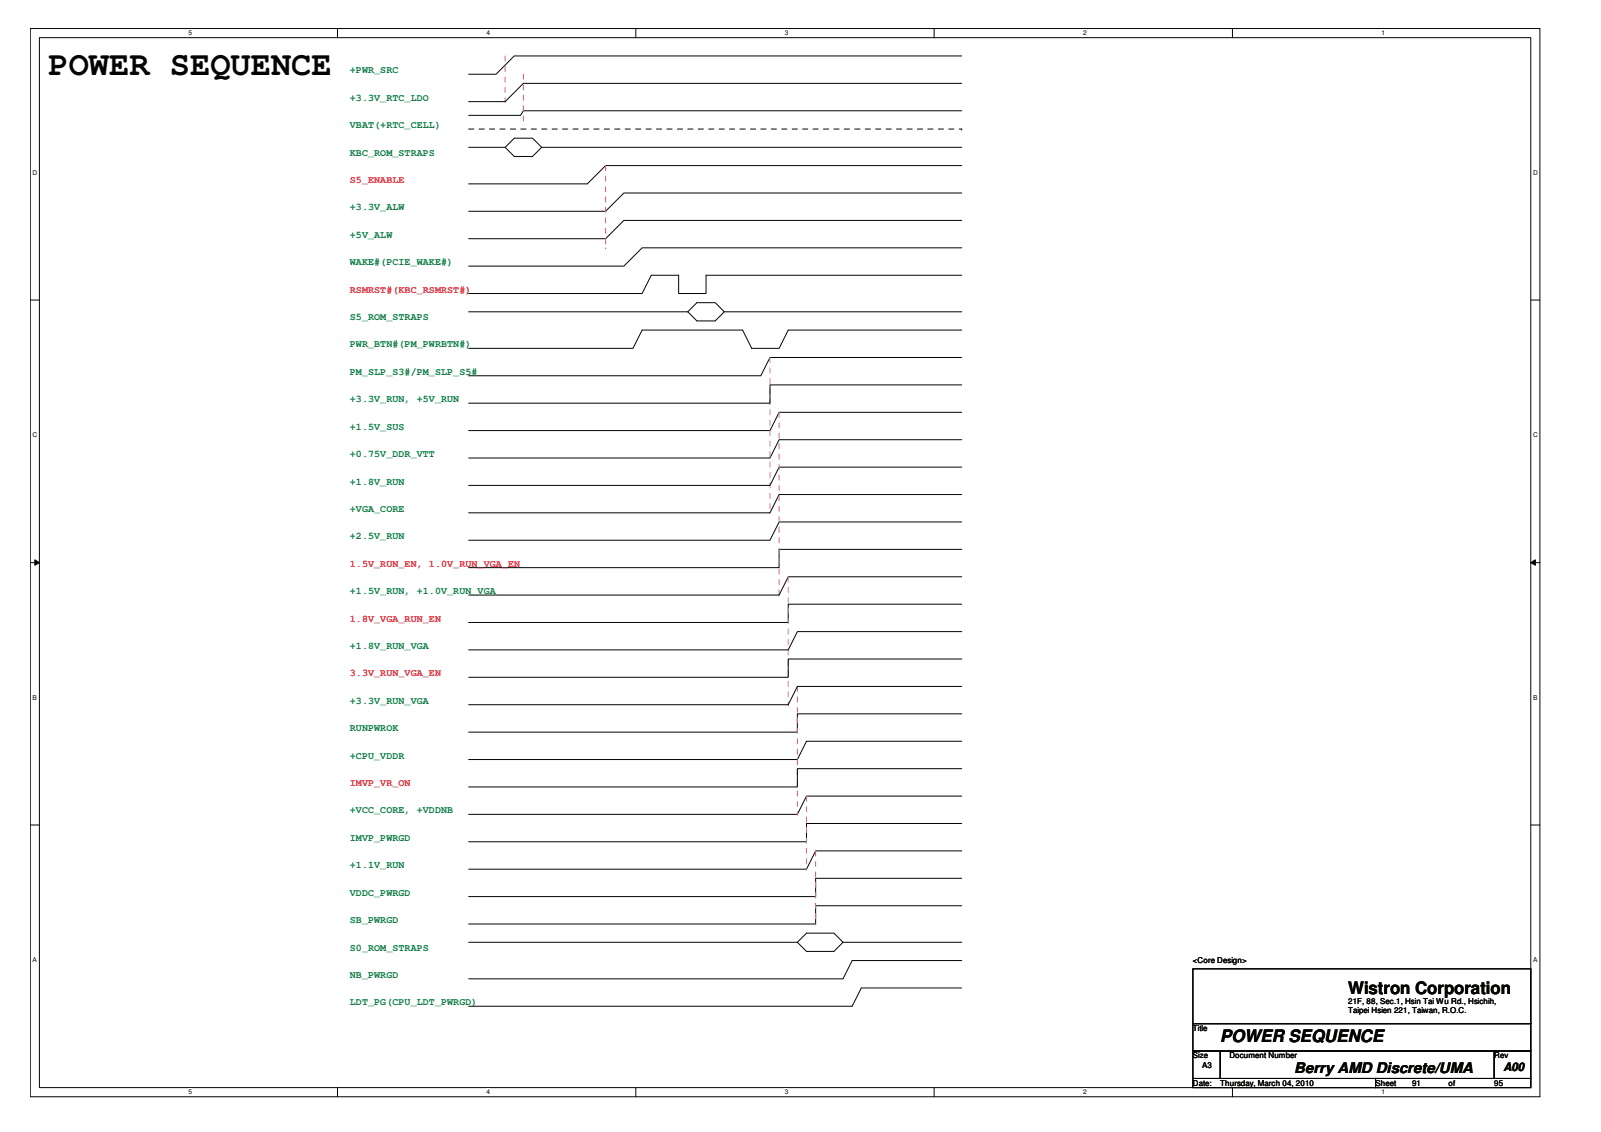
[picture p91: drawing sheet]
<svg xmlns="http://www.w3.org/2000/svg" width="297mm" height="210mm" viewBox="0 0 297 210" stroke-linecap="round" stroke-linejoin="round" font-family="sans-serif">
<defs><g id="words">
<text font-size="6.3" fill="#040503" x="9" y="13.9">POWER SEQUENCE</text>
<g font-size="3.2" fill="#040503">
<text x="250.1" y="184.3">Wistron Corporation</text>
<text x="226.4" y="193.2">POWER SEQUENCE</text>
</g>
<text font-size="2.7" fill="#040503" x="240.1" y="199.1">Berry AMD Discrete/UMA</text>
<text font-size="2.2" fill="#040503" x="278.9" y="198.6">A00</text>
<g font-size="1.9" fill="#047e41">
<text x="64.9" y="13.6">+PWR_SRC</text>
<text x="64.9" y="18.7">+3.3V_RTC_LDO</text>
<text x="64.9" y="23.8">VBAT(+RTC_CELL)</text>
<text x="64.9" y="28.9">KBC_ROM_STRAPS</text>
<text x="64.9" y="39">+3.3V_ALW</text>
<text x="64.9" y="44.1">+5V_ALW</text>
<text x="64.9" y="49.2">WAKE#(PCIE_WAKE#)</text>
<text x="64.9" y="59.3">S5_ROM_STRAPS</text>
<text x="64.9" y="64.4">PWR_BTN#(PM_PWRBTN#)</text>
<text x="64.9" y="69.5">PM_SLP_S3#/PM_SLP_S5#</text>
<text x="64.9" y="74.6">+3.3V_RUN, +5V_RUN</text>
<text x="64.9" y="79.7">+1.5V_SUS</text>
<text x="64.9" y="84.8">+0.75V_DDR_VTT</text>
<text x="64.9" y="89.8">+1.8V_RUN</text>
<text x="64.9" y="94.9">+VGA_CORE</text>
<text x="64.9" y="100">+2.5V_RUN</text>
<text x="64.9" y="110.2">+1.5V_RUN, +1.0V_RUN_VGA</text>
<text x="64.9" y="120.3">+1.8V_RUN_VGA</text>
<text x="64.9" y="130.5">+3.3V_RUN_VGA</text>
<text x="64.9" y="135.6">RUNPWROK</text>
<text x="64.9" y="140.7">+CPU_VDDR</text>
<text x="64.9" y="150.8">+VCC_CORE, +VDDNB</text>
<text x="64.9" y="155.9">IMVP_PWRGD</text>
<text x="64.9" y="161">+1.1V_RUN</text>
<text x="64.9" y="166.1">VDDC_PWRGD</text>
<text x="64.9" y="171.2">SB_PWRGD</text>
<text x="64.9" y="176.3">S0_ROM_STRAPS</text>
<text x="64.9" y="181.3">NB_PWRGD</text>
<text x="64.9" y="186.4">LDT_PG(CPU_LDT_PWRGD)</text>
</g>
<g font-size="1.9" fill="#ee2523">
<text x="64.9" y="33.9">S5_ENABLE</text>
<text x="64.9" y="54.3">RSMRST#(KBC_RSMRST#)</text>
<text x="64.9" y="105.1">1.5V_RUN_EN, 1.0V_RUN_VGA_EN</text>
<text x="64.9" y="115.3">1.8V_VGA_RUN_EN</text>
<text x="64.9" y="125.4">3.3V_RUN_VGA_EN</text>
<text x="64.9" y="145.8">IMVP_VR_ON</text>
</g>
<g font-size="1.5" fill="#040503">
<text x="221.3" y="178.5">&lt;Core Design&gt;</text>
<text x="221.3" y="191.2">Title</text>
<text x="250.1" y="186.1">21F, 88, Sec.1, Hsin Tai Wu Rd., Hsichih,</text>
<text x="250.1" y="187.8">Taipei Hsien 221, Taiwan, R.O.C.</text>
<text x="221.3" y="196.3">Size</text>
<text x="223" y="198">A3</text>
<text x="228.1" y="196.3">Document Number</text>
<text x="277.2" y="196.3">Rev</text>
<text x="221.3" y="201.3">Date:</text>
<text x="226.4" y="201.3">Thursday, March 04, 2010</text>
<text x="255.2" y="201.3">Sheet</text>
<text x="262" y="201.3">91</text>
<text x="268.8" y="201.4">of</text>
<text x="277.2" y="201.3">95</text>
</g>
<g font-size="1.2" fill="#040503">
<text x="34.9" y="6.5">5</text>
<text x="90.3" y="6.5">4</text>
<text x="145.6" y="6.5">3</text>
<text x="200.9" y="6.5">2</text>
<text x="256.3" y="6.5">1</text>
<text x="6.1" y="32.4">D</text>
<text x="284.5" y="32.4">D</text>
<text x="6.1" y="81.1">C</text>
<text x="284.5" y="81.1">C</text>
<text x="6.1" y="129.7">B</text>
<text x="284.5" y="129.7">B</text>
<text x="6.1" y="178.4">A</text>
<text x="284.5" y="178.4">A</text>
<text x="34.9" y="202.9">5</text>
<text x="90.3" y="202.9">4</text>
<text x="145.6" y="202.9">3</text>
<text x="200.9" y="202.9">2</text>
<text x="256.3" y="202.9">1</text>
</g>
</g></defs>
<path d="M5.6 5.3h280.1v198.1h-280.1zM7.3 7h276.7v194.7h-276.7z" fill="none" stroke="#040503" stroke-width=".19"/>
<g fill="#fff">
<path d="M34.9 5.5h.7v1.3h-.7z"/>
<path d="M34.9 201.8h.7v1.4h-.7z"/>
</g>
<path d="M62.6 5.3v1.7M62.6 201.7v1.7" fill="none" stroke="#040503" stroke-width=".19"/>
<g fill="#fff">
<path d="M90.3 5.5h.6v1.3h-.6z"/>
<path d="M90.3 201.8h.6v1.4h-.6z"/>
</g>
<path d="M118 5.3v1.7M118 201.7v1.7" fill="none" stroke="#040503" stroke-width=".19"/>
<g fill="#fff">
<path d="M145.6 5.5h.6v1.3h-.6z"/>
<path d="M145.6 201.8h.6v1.4h-.6z"/>
</g>
<path d="M173.3 5.3v1.7M173.3 201.7v1.7" fill="none" stroke="#040503" stroke-width=".19"/>
<g fill="#fff">
<path d="M200.9 5.5h.7v1.3h-.7z"/>
<path d="M200.9 201.8h.7v1.4h-.7z"/>
</g>
<path d="M228.7 5.3v1.7M228.7 201.7v1.7" fill="none" stroke="#040503" stroke-width=".19"/>
<g fill="#fff">
<path d="M256.3 5.5h.6v1.3h-.6z"/>
<path d="M256.3 201.8h.6v1.4h-.6z"/>
<path d="M6.1 31.3h.8v1.3h-.8z"/>
<path d="M284.5 31.3h.8v1.3h-.8z"/>
<path d="M6.1 80h.8v1.3h-.8z"/>
<path d="M284.5 80h.8v1.3h-.8z"/>
</g>
<path d="M5.6 55.6h1.7M284 55.6h1.7" fill="none" stroke="#040503" stroke-width=".19"/>
<g fill="#fff">
<path d="M6.1 128.7h.7v1.3h-.7z"/>
<path d="M284.5 128.7h.7v1.3h-.7z"/>
</g>
<path d="M5.6 104.3h1.7M284 104.3h1.7" fill="none" stroke="#040503" stroke-width=".19"/>
<path d="M6.5 103.8l.8 .5-.8 .5z" fill="#040503"/>
<path d="M6.5 103.8l.8 .5-.8 .5z" fill="none" stroke="#040503" stroke-width=".19"/>
<path d="M284 104.3l.9-.5v1z" fill="#040503"/>
<path d="M284 104.3l.9-.5v1z" fill="none" stroke="#040503" stroke-width=".19"/>
<g fill="#fff">
<path d="M6.1 177.3h.7v1.3h-.7z"/>
<path d="M284.5 177.3h.7v1.3h-.7z"/>
</g>
<g fill="none" stroke="#040503" stroke-width=".19">
<path d="M178.4 15.5h-81.3l-3.4 3.3h-6.8M178.4 10.4h-83l-3.4 3.4h-5.1M86.9 27.3h6.8l1.7-1.7h3.4l1.7 1.7-1.7 1.7h-3.4l-1.7-1.7M100.5 27.3h77.9M178.4 20.5h-81.3l-.5 .9h-9.7M178.4 35.8h-62.7l-3.3 3.4h-25.5M178.4 30.7h-66l-3.4 3.4h-22.1M86.9 57.8h40.7M127.6 57.8l1.7-1.7h3.4l1.7 1.7-1.7 1.7h-3.4zM134.4 57.8h44M178.4 40.9h-62.7l-3.3 3.4h-25.5M178.4 46h-59.3l-3.4 3.3h-28.8"/>
<path d="M178.4 51h-47.4v3.4h-5.1v-3.4h-5.1l-1.7 3.4h-32.2M178.4 61.2h-32.2l-1.7 3.4h-5l-1.7-3.4h-18.7l-1.7 3.4h-30.5M178.4 66.3h-35.5l-1.7 3.4h-54.3M178.4 76.5h-33.9l-1.6 3.3h-56M178.4 71.4h-35.5v3.4h-56M178.4 81.5h-33.9l-1.6 3.4h-56M178.4 86.6h-33.9l-1.6 3.4h-56M178.4 91.7h-33.9l-1.6 3.4h-56M178.4 96.8h-33.9l-1.6 3.4h-56M178.4 101.9h-33.9v3.4h-57.6M178.4 107h-32.2l-1.7 3.3h-57.6M178.4 112h-32.2v3.4h-59.3"/>
<path d="M178.4 117.1h-30.5l-1.7 3.4h-59.3M178.4 132.4h-30.5v3.4h-61M178.4 137.4h-28.8l-1.7 3.4h-61M178.4 122.2h-32.2v3.4h-59.3M178.4 127.3h-30.5l-1.7 3.4h-59.3M5.6 153h1.7M178.4 147.6h-28.8l-1.7 3.4h-61M178.4 152.7h-28.8v3.4h-62.7M178.4 142.5h-30.5v3.4h-61M178.4 157.8h-27.1l-1.7 3.4h-62.7M284 153h1.7M86.9 174.7h61"/>
<path d="M149.6 173h5.1l1.7 1.7-1.7 1.7h-5.1l-1.7-1.7zM156.4 174.7h22M178.4 162.9h-27.1v3.4h-64.4M178.4 178.1h-20.3l-1.7 3.4h-69.5M178.4 167.9h-27.1v3.4h-64.4M221.3 179.6h62.7v10.2h-62.7zM178.4 183.2h-18.6l-1.7 3.4h-71.2M221.3 189.8h62.7v5.1h-62.7zM221.3 194.9h5.1v5.1h-5.1zM221.3 200h33.9v1.7h-33.9zM226.4 194.9h50.8v5.1h-50.8zM255.2 200h28.8v1.7h-28.8z"/>
<path d="M277.2 194.9h6.8v5.1h-6.8z"/>
</g>
<g fill="none" stroke="#ca5ca3" stroke-width=".19" stroke-dasharray="1 1 1 1 1 1 1 1">
<path d="M93.7 10.4v8.4M93.7 18.8h.1M97.1 13.8v8.4M97.1 22.2h.1M112.4 30.7v15.3M112.4 46h.1M142.9 66.3v28.8M144.5 76.5v33.8M142.9 95.1h.1M144.5 110.3h.1M146.2 107v23.7M146.2 130.7h.1"/>
<path d="M147.9 127.3v23.7M147.9 151h.1M149.6 147.6v13.6M151.3 157.8v13.5M149.6 161.2h.1M151.3 171.3h.1"/>
</g>
<path d="M86.9 23.9h91.5M178.4 23.9h.1" fill="none" stroke="#040503" stroke-width=".19" stroke-dasharray="1 1 1 1 1 1 1 1"/>
<use href="#words"/>
</svg>
